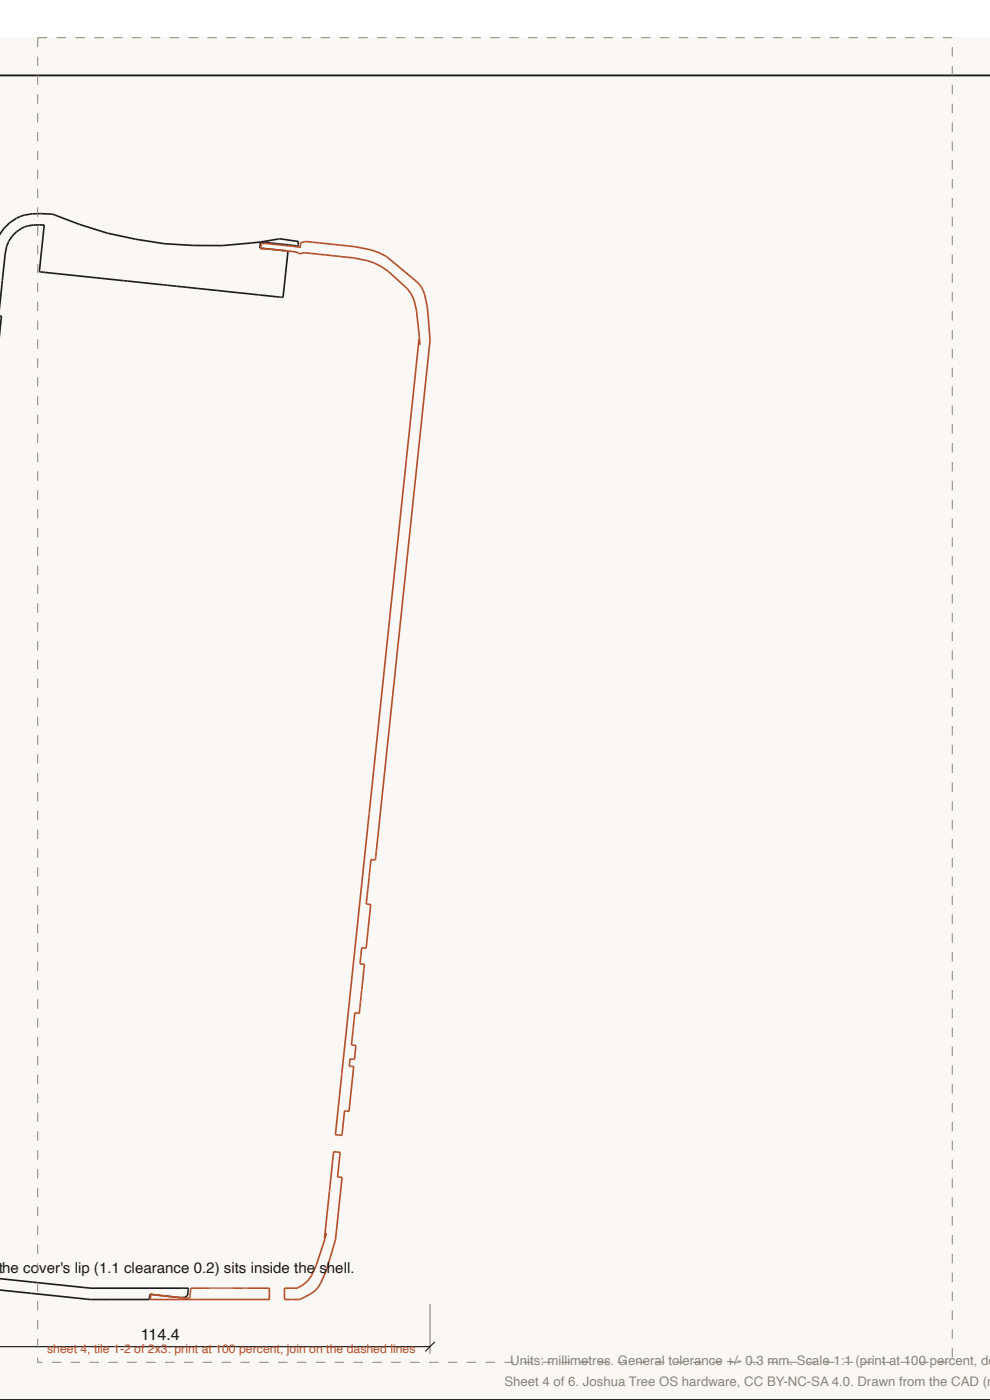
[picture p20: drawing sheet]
<svg xmlns="http://www.w3.org/2000/svg" width="210mm" height="297mm" viewBox="0 0 210 297" stroke-linecap="round" stroke-linejoin="round" font-family="sans-serif">
<defs><g id="words">
<text font-size="3.4" fill="#1c1c1e" x="29.9" y="284.2">114.4</text>
<text font-size="3.2" fill="#1c1c1e" x="-.4" y="270">the cover's lip (1.1 clearance 0.2) sits inside the shell.</text>
<g font-size="2.8" fill="#8a857c">
<text x="107" y="294">Sheet 4 of 6. Joshua Tree OS hardware, CC BY-NC-SA 4.0. Drawn from the CAD (ni</text>
<text x="108.2" y="289.5">Units: millimetres. General tolerance +/- 0.3 mm. Scale 1:1 (print at 100 percent, do</text>
</g>
<text font-size="2.6" fill="#b5502c" x="10" y="287">sheet 4, tile 1-2 of 2x3: print at 100 percent, join on the dashed lines</text>
</g></defs>
<path d="M-.1 8h210.1v289.1h-210.1z" fill="#faf8f4"/>
<path d="M-.1 16h210.1M-.1 297h210.1" fill="none" stroke="#1c1c1e" stroke-width=".4"/>
<g fill="#000" stroke="#1c1c1e" stroke-width=".35">
<path d="M.7 48.5l-.8 1.5zM.5 59.5l-.6 7.5zM.6 58.8l-.1 .7zM.7 48.5l1.3-1.2zM1.1 53.9l-.5 4.9zM1.4 52.3l-.3 1.6zM1.8 51.2l-.4 1.1zM1.9 51.1l-.1 .1zM2 47.3l1.5-1zM2.6 50.1l-.7 1zM3.5 46.3l.8-.4zM2.6 50.1l.9-1z"/>
<path d="M4 48.8l.6-.4zM3.5 49.1l.5-.3zM4.3 45.9l.8-.3zM4.6 48.4l.6-.3zM5.1 45.6l1.8-.2zM5.2 48.1h.1zM5.3 48.1l.5-.2zM6.9 45.4l1.7-.1zM5.8 47.9l1.3-.2zM8.8 53.5l-.5 4.2zM8.4 47.7h1zM7.1 47.7h1.3z"/>
<path d="M8.5 57.7h.1zM8.7 57.7l.8 .1zM9.4 47.7l-.6 5.8zM9.5 57.8l2.6 .3zM8.6 45.3l2.6 .1zM11.2 45.4l.5 .3zM12.1 58.1l8.3 .8zM11.7 45.7l5.2 1.9zM20.4 58.9l1.2 .2zM21.6 59.1h.6zM22.2 59.1l4 .4zM16.9 47.6l5.9 1.9z"/>
<path d="M26.2 59.5l.9 .1zM27.1 59.6l1.8 .2zM22.8 49.5l6 1.3zM28.9 59.8l4.8 .5zM28.8 50.8l6.1 .9zM34.9 51.7l6.1 .4zM41 52.1h6.1zM47.1 52.1l6.2-.6zM54.9 51.4l.3-.1zM53.3 51.5l1.6-.1zM55.2 51.4l-.1 1.2zM55.1 52.6l1.2 .1z"/>
<path d="M55.3 51.3h.1zM55.4 51.3l.9 .1zM56.3 51.4l.5 .1zM56.3 52.7l1.1 .2zM56.8 51.5l.6 .1zM57.4 52.9l1 .1zM57.4 51.6h.6zM58 51.6l.6 .1zM58.4 53l1 .1zM58.6 51.7h.6zM59.1 50.7l.2-.1zM55.3 51.3l3.8-.6z"/>
<path d="M59.2 51.7l.6 .1zM59.3 50.6l4 .6zM59.4 53.1l1.2 .1zM59.8 51.8l.8 .1zM60.6 51.9l.6 .1zM60.6 53.2h.3zM60.9 53.2l.2 .1zM61.1 53.3l-1.1 9.8zM61.2 52h.6zM61.8 52l1.2 .2zM63 52.2l.2 .1zM63.3 51.2l-.1 .7z"/>
<path d="M63.2 51.9v.4zM.1 69.3l-.2 2.3zM.3 67.1l-.2 2.2zM0 67l.3 .1zM33.7 60.3l.9 .1zM34.6 60.4l.9 .1zM35.5 60.5l1.9 .2zM37.4 60.7l2.1 .2zM39.5 60.9l.8 .1zM40.3 61l1.5 .2zM41.8 61.2l4.1 .4zM45.9 61.6l4.6 .5z"/>
<path d="M50.5 62.1l2.1 .2zM52.6 62.3l2.2 .3zM54.8 62.6h.4zM55.2 62.6l3.5 .4zM58.7 63h.6zM59.3 63h.2zM59.5 63l.3 .1zM59.8 63.1h.1zM-.1 273.2l6.8 1.2zM6.7 274.4l11.6 1.2zM-.1 270.8l7 1.2zM6.9 272l11 1.1z"/>
<path d="M18.3 275.6l.9 .1zM17.9 273.1l1.4 .2zM31.8 274.9l-.1 .8zM31.8 274.6v.3zM31.8 274.6l.8 .1zM32.6 274.7l.7 .1zM33.3 274.8h.6zM33.9 274.8l.6 .1zM34.5 274.9l3.8 .4zM38.3 275.3l1-.1zM39.3 275.2l.5-.4zM39.8 274.5v.3z"/>
<path d="M39.9 274.2l-.1 .3zM39.9 273.8v.4zM39.9 273.6v.2zM40 273.3l-.1 .3z"/>
</g>
<path d="M8.3 57.7h.1M8.6 57.7h.1M55.2 51.3v.1M60 63.1h.1M19.2 275.7h12.5M19.3 273.3h20.7" fill="none" stroke="#1c1c1e" stroke-width=".35"/>
<g fill="#000" stroke="#b5502c" stroke-width=".35">
<path d="M55.4 52.2l-.1 .7zM55.5 51.7l-.1 .2zM55.4 51.9v.3zM55.3 52.9l.1-.1zM55.5 51.7l.8-.1zM56.3 51.6l.8 .1zM55.4 52.8h1.4zM57.1 51.7l.6 .1zM56.8 52.8l.6 .1zM57.7 51.8l.6 .1zM57.4 52.9h.8zM58.3 51.9h.8z"/>
<path d="M58.2 52.9l.6 .1zM59.1 51.9l.7 .1zM58.8 53l.8 .1zM59.8 52l.8 .1zM59.6 53.1l.9 .1zM60.6 52.1l.6 .1zM61.2 52.2h.8zM60.5 53.2l.8 .1zM62 52.2l.9 .1zM61.3 53.3l.8 .1zM62.9 52.3l.7 .2zM62.1 53.4l1.1 .2z"/>
<path d="M63.2 53.6l.3 .2zM63.5 53.8l1.1-.2zM63.6 52.5l.1 .1zM63.7 52.2v.4zM63.8 51.5l-.1 .7zM63.8 51.5l1-.3zM64.8 51.2l1.5 .2zM64.6 53.6l1.5 .2zM66.3 51.4l1.5 .1zM66.1 53.8l1.4 .1zM67.8 51.5l1.5 .2zM67.5 53.9l1.5 .2z"/>
<path d="M69.3 51.7l1.5 .2zM69 54.1l1.5 .1zM70.8 51.9l1.5 .1zM70.5 54.2l1.5 .2zM72.3 52l1.5 .2zM72 54.4l1.5 .2zM73.8 52.2l1.5 .1zM73.5 54.6l1.5 .1zM75.3 52.3l3.4 .7zM75 54.7l3 .6zM78.7 53l1.7 .6zM78 55.3l1.4 .5z"/>
<path d="M80.4 53.6l1.6 .8zM79.4 55.8l1.4 .7zM82 54.4l5.4 4.5zM80.8 56.5l1.5 1zM87.4 58.9l1 .9zM88.4 59.8l.5 .5zM82.3 57.5l3.2 2.9zM85.5 60.4l.9 .9zM86.4 61.3l.8 1zM87.2 62.3l.6 1.4zM88.3 65.8l.7 5.9zM87.8 63.7l.5 2.1z"/>
<path d="M88.9 72l.1 1.1zM88.9 60.3l.4 .5zM89 71.7v1.4zM89.3 60.8l.4 .7zM89.7 61.5l.4 .9zM90.1 62.4l.5 2.7zM90.6 65.1l.3 2.8zM90.9 67.9l.3 4.3zM88.9 72l-2.7 25.4zM91.2 72.2l-8.8 83.5zM86.2 97.5l-7.9 74.9zM82.4 155.7l-1.5 14.7z"/>
<path d="M77.7 191.3v.5zM77.9 190l-.2 1.3zM78 189l-.1 1zM77.9 198.8l-.2 2.3zM78 198.1l-.1 .7zM78 197.7v.4zM78 188.4v.6zM77.7 191.8h.3zM78.4 194.5l-.4 3.1zM78.1 187.8l-.1 .6zM78.3 186.2l-.2 1.6zM78.3 186v.2z"/>
<path d="M78.3 185.8v.2zM78.4 185.1l-.1 .7zM78.6 192l-.2 2.5zM78.5 184.1l-.1 1zM78.5 183.9v.2zM78 191.8l.6 .1zM78.7 182.3l-.2 1.6zM78.7 182.3l.7 .1zM79.7 182.2l-.1 .2zM79.4 182.4h.2zM79.7 181.7v.5zM79.8 180.7l-.1 1z"/>
<path d="M79.8 180.5v.2zM80.9 170.4l-1.1 10.1zM74.8 219.4l-.1 .5zM74.9 218.8l-.1 .6zM74.9 218.4v.4zM74.9 218v.4zM75.1 216.4l-.2 1.6zM75.1 216.2v.2zM75.3 214.9l-.2 1.3zM75.3 214.9h.5zM76.3 214l-.1 1zM75.8 214.9l.4 .1z"/>
<path d="M76.3 213.8v.2zM76.4 212.7l-.1 1.1zM76.4 203.7v.7zM76.5 212.4l-.1 .3zM76.5 203.3l-.1 .4zM76.6 211.4l-.1 1zM76.5 203v.3zM76.6 211.3v.1zM76.7 210.2l-.1 1.1zM76.7 209.9v.3zM76.7 201.1l-.2 1.9zM77.2 205.5l-.5 4.4z"/>
<path d="M77.3 204.6l-.1 .9zM76.5 204.5l.8 .1zM76.7 201.1h.6zM77.3 201.1h.4zM72.5 227.7v.2zM78.3 172.9l-5.8 54.8zM73.1 235.7h.4zM73.5 235.7l.5 .1zM74.6 230.8l-.6 5zM74.2 225.4l-.1 .8zM74.2 224.6v.8zM75 226.3l-.4 4.5z"/>
<path d="M74.1 226.2h.5zM74.6 221.7h.5zM74.6 221v.6zM74.7 220.3l-.1 .7zM74.7 219.9v.4zM74.2 224.6l.5 .1zM74.6 226.2l.4 .1zM74.7 224.7h.5zM75.5 221.9l-.3 2.8zM75.1 221.7l.4 .1zM70.5 246.4l-.6 6.1zM70.8 244.3l-.3 2.1z"/>
<path d="M71.1 240.7l.7 .1zM71.2 240.4l-.1 .3zM72.5 227.9l-1.3 12.5zM70.8 244.3l.7 .1zM72.1 245.2l-.5 4.5zM71.8 240.8l.7 .1zM72.6 249.8l-.8 6.7zM71.6 249.7h.5zM72.2 244.5l-.1 .7zM71.5 244.4l.7 .1zM72.6 240.2l-.1 .7zM72.1 249.7l.5 .1z"/>
<path d="M73.1 235.7l-.5 4.5zM31.9 275.1v.6zM32 274.4l-.1 .7zM32 274.4l.3 .2zM32.3 274.6l2.6 .3zM34.9 274.9l.6 .1zM35.5 275l.8 .1zM36.3 275.1l.9 .1zM37.2 275.2h.8zM38 275.2l.8 .1zM38.8 275.3l1.2 .1zM40 275.4l.3-.1z"/>
<path d="M40.3 275.1v.2zM40.3 274.8v.3zM40.3 274.6v.2zM40.4 274.2l-.1 .4zM40.4 273.8v.4zM40.4 273.6v.2zM40.5 273.3l-.1 .3zM63.6 275.7l1-.5zM63 273.3l1.2-.7zM64.2 272.6l.9-.8zM64.6 275.2l1.3-.7zM65.6 271.4l-.5 .4z"/>
<path d="M65.9 274.5l.5-.4zM67 268.6l-.9 2zM66.1 270.6l-.5 .8zM66.4 274.1l.6-.4zM67.5 273.1l-.5 .6zM68 272.2l-.5 .9zM69.1 269.8l-1.1 2.4zM69.1 262.1l-.3 .6zM69.9 252.8l-1.1 9.9zM68.9 263l-1.9 5.6zM69.2 261.6l-.1 .5zM70 266.8l-.9 3z"/>
<path d="M69.2 261.6l-.3 1.4zM71.2 263l-1.2 3.8zM71.8 256.5l-.6 6.5z"/>
</g>
<path d="M89 73.1h.1M86.2 97.4v.1M79.7 181.7h.1M76.4 204.4h.1M72.5 227.9h.1M40.5 273.3h16.6v2.4h-25.2M63 273.3h-2.7v2.4h3.3M69.2 261.6h.1" fill="none" stroke="#b5502c" stroke-width=".35"/>
<path d="M91.2 276.7v10.5" fill="none" stroke="#8a857c" stroke-width=".25"/>
<path d="M-.1 285.7h91.3" fill="none" stroke="#1c1c1e" stroke-width=".25"/>
<path d="M92.2 284.7l-2 2z" fill="#000" stroke="#1c1c1e" stroke-width=".25"/>
<path d="M8 8h194v281h-194z" fill="none" stroke="#8a857c" stroke-width=".21" stroke-dasharray="2 2" stroke-linecap="butt"/>
<use href="#words"/>
</svg>
